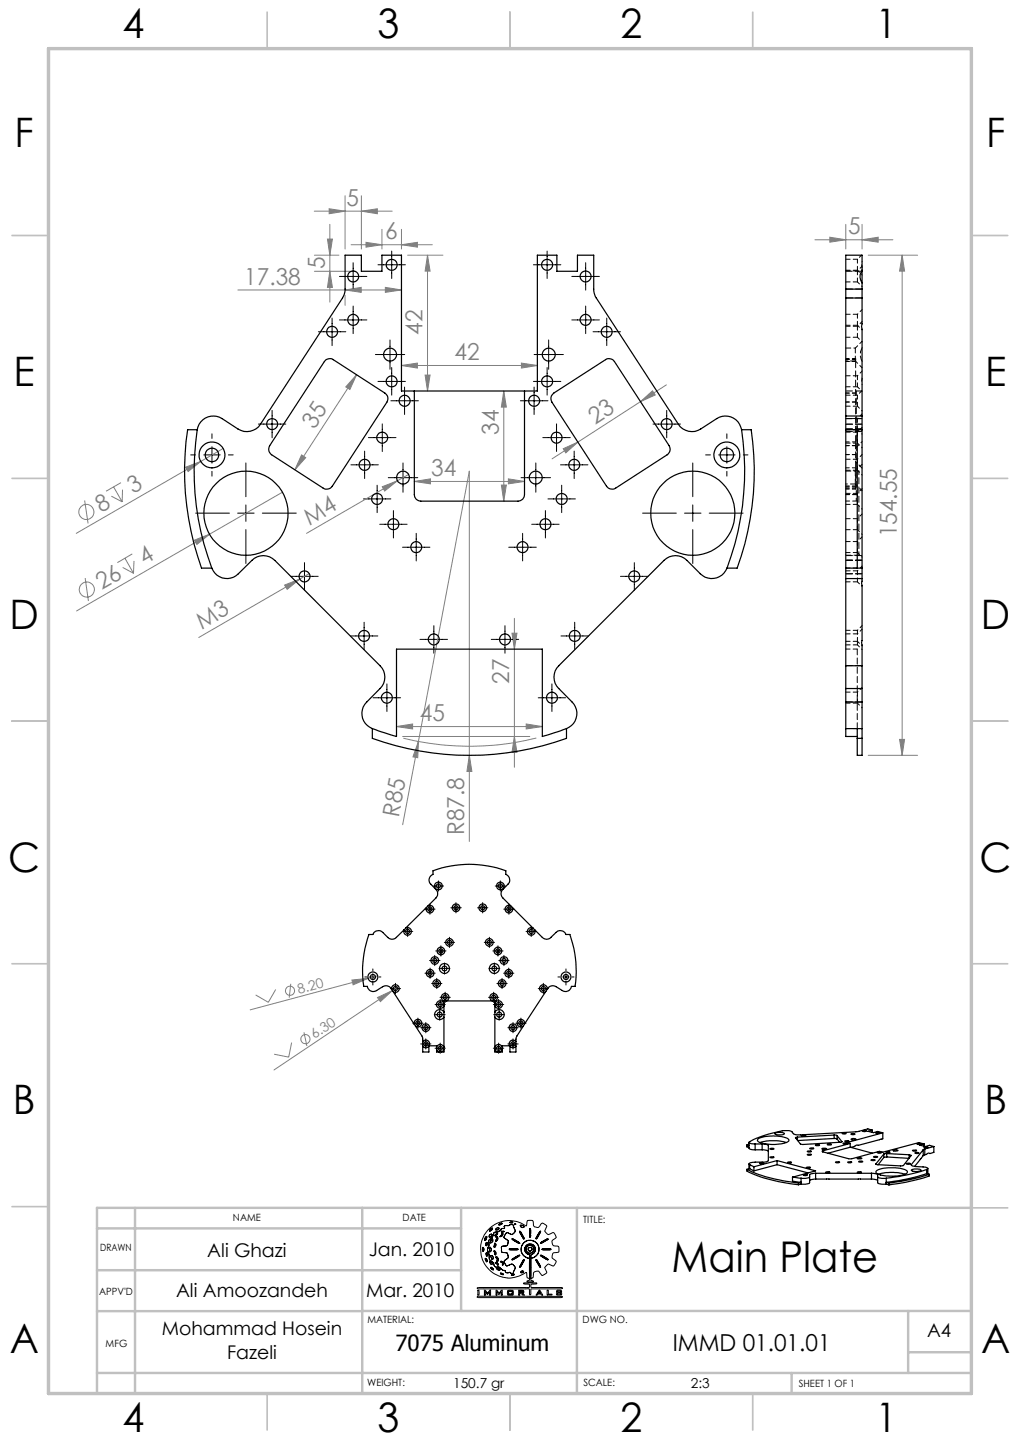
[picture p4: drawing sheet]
<svg xmlns="http://www.w3.org/2000/svg" width="210mm" height="297mm" viewBox="0 0 210 297" stroke-linecap="round" stroke-linejoin="round" font-family="sans-serif">
<defs><g id="words">
<text font-size="8.7" x="138.3" y="261.9">Main Plate</text>
<g font-size="8.4">
<text x="25.2" y="7.9">4</text>
<text x="77.7" y="7.9">3</text>
<text x="127.7" y="7.9">2</text>
<text x="180.2" y="7.9">1</text>
<text x="3" y="30.3">F</text>
<text x="203" y="30.3">F</text>
<text x="2.8" y="79.5">E</text>
<text x="202.8" y="79.5">E</text>
<text x="2" y="129.5">D</text>
<text x="202" y="129.5">D</text>
<text x="1.7" y="179.5">C</text>
<text x="201.7" y="179.5">C</text>
<text x="2.7" y="229.5">B</text>
<text x="202.7" y="229.5">B</text>
<text x="2" y="278.8">A</text>
<text x="202" y="278.8">A</text>
<text x="25.2" y="294.9">4</text>
<text x="77.7" y="294.9">3</text>
<text x="127.7" y="294.9">2</text>
<text x="180.2" y="294.9">1</text>
</g>
<g font-size="4.8" fill="#808080">
<text x="71.3" y="42.4">5</text>
<text x="79.3" y="49.3">6</text>
<text x="174.6" y="48.3">5</text>
<text x="50.3" y="58.6">17.38</text>
<text x="66.9" y="55.4" transform="rotate(-90 66.9 55.4)">5</text>
<text x="87" y="68.9" transform="rotate(-90 87 68.9)">42</text>
<text x="93.6" y="74.2">42</text>
<text x="64.7" y="88.6" transform="rotate(-57 64.7 88.6)">35</text>
<text x="102.7" y="89.6" transform="rotate(-90 102.7 89.6)">34</text>
<text x="122.5" y="87.5" transform="rotate(-33 122.5 87.5)">23</text>
<text x="27.4" y="101.8" transform="rotate(-30 27.4 101.8)">3</text>
<text x="88.8" y="98.1">34</text>
<text x="20.8" y="105.6" transform="rotate(-30 20.8 105.6)">8</text>
<text x="63.7" y="108.3" transform="rotate(-30 63.7 108.3)">M4</text>
<text x="184.7" y="110.7" transform="rotate(-90 184.7 110.7)">154.55</text>
<text x="29.7" y="116.5" transform="rotate(-30 29.7 116.5)">4</text>
<text x="20.9" y="121.6" transform="rotate(-30 20.9 121.6)">26</text>
<text x="41.5" y="129.7" transform="rotate(-30 41.5 129.7)">M3</text>
<text x="104.9" y="140.8" transform="rotate(-90 104.9 140.8)">27</text>
<text x="86.4" y="148.5">45</text>
<text x="82.1" y="168.4" transform="rotate(-79 82.1 168.4)">R85</text>
<text x="95.6" y="172" transform="rotate(-90 95.6 172)">R87.8</text>
</g>
<text font-size="4.8" x="138.5" y="278.2">IMMD 01.01.01</text>
<text font-size="4.6" x="81.4" y="278.2">7075 Aluminum</text>
<g font-size="3.9">
<text x="42.7" y="258.9">Ali Ghazi</text>
<text x="75.9" y="258.6">Jan. 2010</text>
<text x="36.2" y="267.1">Ali Amoozandeh</text>
<text x="75.4" y="267.1">Mar. 2010</text>
<text x="33.3" y="275.1">Mohammad Hosein</text>
<text x="190.9" y="275.5">A4</text>
<text x="46.8" y="279.9">Fazeli</text>
</g>
<g font-size="2.8" fill="#808080">
<text x="61.5" y="204.7" transform="rotate(-15 61.5 204.7)">8.20</text>
<text x="64.8" y="214" transform="rotate(-34 64.8 214)">6.30</text>
</g>
<g font-size="2.8">
<text x="93.3" y="285.9">150.7 gr</text>
<text x="142.2" y="285.9">2:3</text>
</g>
<g font-size="2.1">
<text x="48" y="251.5">NAME</text>
<text x="82.9" y="251.5">DATE</text>
<text x="120.1" y="251.9">TITLE:</text>
<text x="20.6" y="257.7">DRAWN</text>
<text x="20.4" y="266.6">APPV'D</text>
<text x="75.6" y="272.5">MATERIAL:</text>
<text x="120" y="272.5">DWG NO.</text>
<text x="21.8" y="277.4">MFG</text>
<text x="75.6" y="285.5">WEIGHT:</text>
<text x="120.1" y="285.5">SCALE:</text>
<text x="164.5" y="285.6">SHEET 1 OF 1</text>
</g>
</g></defs>
<g fill="none" stroke="#808080" stroke-width=".21">
<path d="M49 59.7h33.7M64.7 43.5h16.1M64.7 52.6h5.1M64.7 55.9h8.4M67.4 49.2h1l-.5 3.4zM67.8 43l3.2 .5-3.2 .5zM67.9 46.2v16M67.9 55.9l.5 3.3h-1zM71 59.7l3.4-.5v1zM71 40.3v11M72.3 50.4h16.7M74.4 43.5l3.3-.5v1z"/>
<path d="M74.4 40.3v11M75.4 49.9l3.2 .5-3.2 .5zM78.6 47.2v4.1M79.3 59.2l3.4 .5-3.4 .5zM82.7 50.4l3.2-.5v1zM82.7 47.2v4.1M83.9 52.6h7.3M88 52.6v27.9M88 52.6l.5 3.2h-1zM167.8 49.4h16M170.9 48.9l3.2 .5-3.2 .5zM174.1 46.2v5.1"/>
<path d="M177.5 49.4l3.3-.5v1zM177.5 46.2v5.1M178.8 52.6h10.1M185.7 52.6v103M185.7 52.6l.5 3.2h-1zM71 60.8v2.1M73.4 77.2l-1.4 3-.8-.5zM73.4 77.2l-12.7 19.6M82.7 75.3l3.2-.5v1zM82.7 75.3h27.9M87.5 77.3h1l-.5 3.2zM107.4 74.8l3.2 .5-3.2 .5z"/>
<path d="M137.2 79.3l-5.3 3.4M24.9 99.4l-3.1 1.8M38.2 96.2l3.1-1.2-2.6 2.1zM46 92.4l-30.3 17.5M62.1 93.7l.8 .6-2.2 2.5zM81.8 99l-18.7 10.9M84.1 97.7l-2.3 1.3M85.3 99.2l3.3-.6v1.1zM85.3 99.2h22.7M103.2 99.9h1l-.5 3.3zM103.7 80.5v22.7M103.7 80.5l.5 3.4h-1z"/>
<path d="M104.7 98.6l3.3 .6-3.3 .5zM116 92.4l3-1.4-2.5 2.3zM119 91l-5.3 3.5M131.9 82.7l2.4-2.2 .6 .8zM131.9 82.7l-12.9 8.3M17.4 103.1l.7 4.7M17.5 119.1l.7 4.7M22.9 102.2l2.3 1.2M23.4 100.3l1.8 3.1M25.2 100.9v2.5M25.3 116.9l2.2 1.2M25.7 115l1.8 3.1"/>
<path d="M27.2 114.1l-3 1.8M27.6 115.5l-.1 2.6M40 111.3l3.1-1.3-2.6 2.1zM43.1 110l-27.3 15.8M58.1 101.4l-15 8.6M61.7 119.3l-20.8 12M63.7 118.1l-2 1.2M78.7 100.3l3.1-1.3-2.6 2.1zM58.6 120.5l3.1-1.2-2.6 2.1zM105.4 130.4h1l-.5 3.3zM105.9 127.3v30.7M81.6 149.6l3.3-.5v1z"/>
<path d="M81.6 149.6h30.1M82.9 151.7h26.2M86.1 152.7l-.1 3.4-1-.2zM86.1 152.7l-3.2 17.2M86.1 152.7l10.5-55.7v76.3M96.6 155.6l.6 3.3h-1.1zM105.9 151.7l.5 3.3h-1zM108.3 149.1l3.4 .5-3.4 .5zM110.4 152a56.6 56.6 0 0 1-27.4 0M178.8 155.6h10.1M185.2 152.3h1l-.5 3.3zM56.8 203.8l-1.6 2.6-2.6-1.5"/>
<path d="M59.9 202.6l-.4 2.9M60 214.7l-.6 3-3-.6M62.6 212.6l.6 2.8M72.5 201.9l3.3-.4-3.1 1.3zM77.7 205.5l3.1-1.5-2.5 2.3zM77.8 201l-26.3 7M80.8 204l-24.4 16.4M82.1 203.2l-1.3 .8"/>
<circle cx="17.8" cy="105.5" r="1.55"/>
<circle cx="17.9" cy="121.4" r="1.56"/>
<circle cx="59.7" cy="204.1" r=".95"/>
<circle cx="62.9" cy="214" r=".95"/>
</g>
<g fill="none" stroke="#000" stroke-width=".21">
<path d="M69.9 56.9h5.6M72.7 54.1v5.7M77.8 54.5h5.7M80.6 51.7v5.7M109.8 54.5h5.7M112.6 51.7v5.7M117.7 56.9h5.7M120.6 54.1v5.7M65.5 68.3h5.7M68.4 65.5v5.7M69.9 65.9h5.6M72.7 63v5.7"/>
<path d="M77.3 73h6M77.8 78.6h5.7M80.3 70v6.1M80.6 75.7v5.7M83.3 79.7v5.7M109.8 78.6h5.7M110 73h6M110 79.7v5.7M112.6 75.7v5.7M113 70v6.1M117.7 65.9h5.7M120.6 63v5.7"/>
<path d="M122.1 68.3h5.6M124.9 65.5v5.7M39.3 93.7h1M41.9 93.7h3.4M43.6 89.4v.9M43.6 92v3.4M43.6 97.1v1M47 93.7h1M50.6 95.4v6.9M53.2 87.3h5.6M56 84.5v5.7M72.2 95.7h5.7"/>
<path d="M75.1 92.9v5.7M75.8 90.1h5.7M77.6 99.9v5.7M78.7 87.3v5.7M79.9 98.4h6.1M80.5 82.5h5.6M83 95.4v6M107.1 82.5h5.7M107.3 98.4h6M110.3 95.4v6M111.8 90.1h5.6M114.6 87.3v5.7"/>
<path d="M115.4 95.7h5.6M115.6 99.9v5.7M118.2 92.9v5.7M134.4 87.3h5.7M137.3 84.5v5.7M142.6 95.4v6.9M145.3 93.7h1M148 93.7h3.3M149.6 89.4v.9M149.6 92v3.4M149.6 97.1v1M153 93.7h1"/>
<path d="M40.3 105.7h6.9M48.9 105.7h3.4M50.6 104v3.4M50.6 109.1v7M54 105.7h7M59.9 118.7h5.6M62.7 115.9v5.7M74.8 102.8h5.7M78.2 108h5.6M81 105.2v5.6M82.9 112.7h5.6M85.7 109.9v5.6"/>
<path d="M104.7 112.7h5.7M107.6 109.9v5.6M109.5 108h5.6M112.3 105.2v5.6M112.8 102.8h5.7M127.7 118.7h5.7M130.6 115.9v5.7M132.3 105.7h6.9M140.9 105.7h3.4M142.6 104v3.4M142.6 109.1v7M146 105.7h7"/>
<path d="M72.1 131h5.7M75 128.2v5.6M86.5 131.7h5.6M89.3 128.9v5.6M101.1 131.7h5.7M104 128.9v5.6M115.5 131h5.6M118.3 128.2v5.6M76.8 143.7h5.7M79.7 140.9v5.6M110.8 143.7h5.7M113.6 140.9v5.6"/>
<path d="M76.8 199.6v.4M82.9 191.8h2.1M83.9 190.8v2.1M87.5 187.3h2.1M88.4 197.8h2.2M88.5 186.2v2.1M88.5 199.4v2.1M89.2 182.5h2.1M89.5 196.8v2.1M89.7 195.9h2.1M90.3 181.4v2.1M90.4 199.5h2.2"/>
<path d="M90.8 194.8v2.1M91.5 194.1h2.1M91.5 198.3v2.3M92.5 193v2.2M92.8 187h2.2M93.9 185.9v2.1M98.3 187h2.1M99.4 185.9v2.1M99.7 194.1h2.1M100.6 199.5h2.3M100.8 193v2.2M101.5 195.9h2.1"/>
<path d="M101.8 198.3v2.3M102 182.5h2.1M102.5 194.8v2.1M102.7 197.8h2.1M103 181.4v2.1M103.7 187.3h2.1M103.8 196.8v2.1M104.7 199.4v2.1M104.8 186.2v2.1M108.3 191.8h2.1M109.4 190.8v2.1M116.5 199.6v.4"/>
<path d="M75.1 201.2h.4M76.1 201.2h1.3M76.8 200.6v1.3M76.8 202.5v.4M78 201.2h.4M80.4 203.6h2.1M81.4 202.5v2.2M85 210.7h2.1M86 209.7v2.1M86.6 211.7h2.1M86.6 215h2.1M87.5 200.4h2.1"/>
<path d="M87.7 210.6v2.1M87.7 214v2.1M88.9 202.6h2.1M89.4 209h2.3M89.6 206.9h2.1M89.6 215.9h2.1M89.9 201.5v2.1M90.5 207.9v2.2M90.6 205.4h2.1M90.6 205.8v2.2M90.6 214.8v2.2M91.7 204.4v2.1"/>
<path d="M100.6 205.4h2.1M101.6 206.9h2.1M101.6 215.9h2.1M101.6 209h2.3M101.6 204.4v2.1M102.3 202.6h2.1M102.7 205.8v2.2M102.7 214.8v2.2M102.8 207.9v2.2M103.4 201.5v2.1M103.7 200.4h2.1M104.6 211.7h2.1"/>
<path d="M104.6 215h2.1M105.6 210.6v2.1M105.6 214v2.1M106.2 210.7h2.1M107.2 209.7v2.1M110.8 203.6h2.1M111.9 202.5v2.2M114.9 201.2h.4M115.9 201.2h1.3M116.5 200.6v1.3M116.5 202.5v.4M117.8 201.2h.4"/>
<path d="M99.3 257.2l.1 .4M99.6 257.2l-.2-.3-.1 .3M99.6 257.2v.3M99.6 257.5l-.1 .2-.1-.1M99.8 255.1v.2M99.9 259.1a.57 .57 0 0 1 .4 .8zM100.1 258.1l.1 .6M100.1 254.7l.1 .4M100.1 254.7l-.3 .4M100.1 258v.1M100.1 258l.3 .3M100.2 255.1l-.2 .3-.1 .1-.1-.2"/>
<path d="M100.2 258.7h.1M100.3 256h-.2v.6l.2-.2M100.3 256v.4M100.4 257.2l.1 .8M100.4 258.3l-.1 .4M100.5 253.3a6 6 0 0 1 7.9-.8l.1-1a.78 .78 0 0 1 1-.1 .78 .78 0 0 1 .3 .9 .86 .86 0 0 0 .9 .5 .86 .86 0 0 0 .7-.8l.3-.1 .8 .5-.1 .6a.84 .84 0 0 0 .5 1.3l1-.4 .4 .4a.55 .55 0 0 1 0 .8l-.6 .4v.6l.2 .5 1.1 .2 .1 1-1.1 .2a.98 .98 0 0 0-.2 1.2l.7 .6-.4 .9-.2 .1-1.1-.5-.7 .8 .4 1.1-.8 .5-.4-.4a.79 .79 0 0 0-1.1-.4 .79 .79 0 0 0-.4 1l-.1 .2-.4 .2v.4l.6 .2-1.4 .1v-.2l.4-.1 .1-.2v-.2l-.5-.2-.1-.8v-.2h-.2a5.9 5.9 0 0 1-7.8-.9 5.9 5.9 0 0 1 .1-7.9zM100.5 258l.1 .2a1.75 1.75 0 0 0 .5 1.5M100.6 256.1l.1 .4-.3 .7M100.7 257.1v-.2h.2l.2 .3M100.7 257.1l.1 .4M100.8 257.5v.3h.2M100.9 255.9l.2 .1"/>
<path d="M100.9 259.8l-.1 .2 .4 .4 .2-.1-.1-.3M100.9 259.8l.4 .2M100.9 253.2l-.1 .3 .1 .1M100.9 255.2l-.3 .3v.6M101 258.7h.4l.1 .2-.1 .5h-.1zM101 255.7l-.1 .2M101.1 254.2h.1v.3l-.2 .3-.3-.1M101.1 254.2l-.4 .5M101.1 259.7l.4 .4M101.1 257.2l-.1 .6M101.2 255.1l.3 .2M101.2 255.1l-.2 .6"/>
<path d="M101.3 252.9l-.4 .3M101.3 252.9l.1 .2M101.4 253.1l-.5 .5M101.5 255.3l-.1 .4-.3 .3M101.5 255.3v.4l-.4 .3M101.5 254.3l-.1 .6-.5 .3M101.5 254.3l-.1 .4-.5 .5M101.7 257.6l.1 .4M101.7 256.6v.3M101.8 257.6h-.1M101.8 257.6l.3 .3M101.8 256.1l.3 .2v.3l-.4 .3"/>
<path d="M101.8 256.1l-.1 .5M101.8 258l.1 .5M102.1 258.9l.1-.1 .4 .5-.2 .5h-.1l.1-.5zM102.1 260v.1M102.1 260l.3 .2M102.1 257.9v.4l-.2 .2M102.1 254.7l.3 .1 .1 .4-.4 .5 .2-.6zM102.2 253l-.1 .3h.1M102.2 254.1l.2-.2v.2M102.2 254.1l-.3 .3M102.2 253.7l-.4 .1-.3 .5M102.2 253.7l-.5 .2-.2 .4"/>
<path d="M102.3 254.3l-.3 .2-.1-.1M102.4 254.1l-.1 .2M102.6 252.8l.1 .1v.2M102.6 252.8l-.4 .2M102.7 253.1l-.5 .2M103.2 254.5l-.2 .1M103.2 253.6l.2 .2 .4-.2h-.3M103.2 253.6h.3M103.2 260l.2 .1M103.2 260l-.2-.2h.3l.2 .2M103.3 257.3v.6l.6 .1M103.3 253.1l-.7 .6h-.4"/>
<path d="M103.3 257.3v.5l.6 .2M103.3 254l-.1 .5M103.3 254l.2 .1a.55 .55 0 0 1-.6 .6l.1-.1M103.4 251.9l-.6 .2M103.4 251.9l-.5 .4h-.2l.1-.2M103.5 260l.1 .5M103.6 253l-.3 .1M103.8 259.7l.1 .5M103.9 253h-.3M103.9 258l.6 .1 .1 .6M103.9 258l.5 .1 .2 .6M103.9 252.5v.5"/>
<path d="M104 254.3l-.2 .6 .3 .3M104 254.3l-.2 .5 .3 .4M104.1 255.2l.5 .3v.4M104.5 256.5l-1.2 .2v.6M104.5 252.4l-.6 .1M104.6 259.1l-.8 .6M104.6 255.9l-.1 .6M104.6 258.7v.4M105 251.8h.6M105 257.2h1.4M105 257.2l-.2 .1 .3 .1M105 251.8l.3 .1"/>
<path d="M105.1 257.4h1.4M105.2 254.2l-.8-.3-.4 .4M105.2 252.2l.5 .2M105.2 252.2l-.7 .2M105.4 259.4l.2 .1M105.4 255.1l.3 .3 1.3 .7-.3-.3M105.4 255.1l.9 .4M105.6 251.8l-.3 .1M105.6 254.1l-.2 .2-.2-.1M105.7 252.4l.1 .5M105.8 252.9l.2 .4M106 253.8l-.4 .3"/>
<path d="M106 252.1h.2l-.3 .1zM106 253.3v.5M106 253.3l.1 .3-.1 .2M106.3 255.5l.4 .3M106.4 257.2h.2l-.1 .2M106.6 258.6l-1.2 .8M106.8 258.8l-1.2 .7M106.9 258.5l-.3 .1M106.9 258.5l.1 .1-.2 .2M107 253.7l.4 .7M107 253.6l.3 .3M107 253.6v.1"/>
<path d="M107.1 252.5l.1 .2M107.2 252.7l.2 .1M107.3 257.2v.6l.3 .6M107.3 257.2l.1 .7 .2 .5M107.3 253.9l.2 .4M107.4 254.4l.4 .8 .2-.1-.2-.4M107.5 254.3l.3 .4M107.6 252.4l-.3-.1-.2 .2M107.6 252.4l.2 .2M107.6 252.4l-.4-.1-.1 .2M107.6 258.4l.9 .6M107.7 256.1l-.4 1.1"/>
<path d="M107.7 256.1l-.3 .5-.1 .6M107.8 259.9l.2-.4-.2-.1-.8 1.4M107.8 259.9l-.3 .4M107.8 252.6l.1 .1M107.9 255.9l-.2 .2M107.9 252.7l-.5 .1M108.1 257.7l.5 .6M108.1 257v.7M108.3 257.5l.3 .4M108.5 256.8l-.2 .7M108.6 258.3l.4 .1v.6l-.1 .1-.4-.1M108.6 257.9l.7 .2"/>
<path d="M108.7 255.5l1.3 .2M108.7 255.5l-.8 .4M108.7 255.5l.6-.1 .7 .3M108.7 257.4l.5 .3M108.7 257.4l.2 .2 .3 .1M109 256.5l.7 .2 .3 .5M109 256.5l.5 .1 .5 .6M109 256.5l-.5 .3M109 256.9l-.2 .2-.1 .3M109 254.3v.4M109 254.7l.2 .1M109 256.9l.4 .1 .1 .2v.3l-.3 .2"/>
<path d="M109 256.9l-.3 .2v.3M109.1 259.2l-.1 2M109.1 259.2l.2 .1v1.8M109.2 254.3l-.1-1.3-.1 1.3M109.2 254.3l.1 .3M109.3 254.6l-.1 .2M109.4 258.4l-.1 .7M109.5 256.3h-.8l-.4 .3-.2 .4M109.5 256.3l.6 .5M109.5 256.3l-.5-.1-.5 .2-.4 .6M109.9 258.2l-.5 .2M110 257.2l-.2 .5-.5 .4"/>
<path d="M110 257.2l-.3 .7-.4 .2M110 255.7l.8 .7M110.1 256.8l.1 .3M110.2 257.7l-.3 .5M110.2 257.1v.6M110.3 258.8l-1 .3M110.3 259.5h.3l.7 1.5zM110.7 254.3l-.4 .9M110.8 256.4l.2 .7-.1 .6M110.8 256.4l.1 .5v.8M110.9 257.7l-.1 .5-.5 .6M110.9 257.7l-.2 .7-.4 .4"/>
<path d="M111 253.9l-.3 .4M111 253.9l.3-.3-.6 1.3-.4 .3M111.6 258.8l-.3-.3 .5 .2 1.1 .8-.5-.2M111.6 258.8l.4 .3M111.6 255.8l-.3 .3 .4-.2M111.7 257.2h1.5M111.7 257.2l-.1 .1 .2 .1M111.8 257.4h1.5M112 259.1l.4 .2M112 255.5l-.4 .3M112.1 255.7l-.4 .2M112.5 255.4l-.4 .3"/>
<path d="M112.6 255.2h.3l-.4 .2M112.6 255.2l-.6 .3M113.2 257.2l.2 .1-.1 .1M98.2 265.3l.2-.1h10.5v-.7h-.9l-.2-.2 2.7-.1v.2l-1.2 .1v.6l6.4 .1 .1 .2-6.4 .1-.1 1.1-.2 .1-.1-1.1-.3-.2-10.2 .1zM98.3 267h17.4l.1 .1-.3 .2h-16.9l-.4-.1zM98.4 265.7h.2v1h-.2zM99.7 265.7l.3 .1 .4 .5 .4-.6h.2v1h-.2v-.6l-.5 .5-.4-.5v.6h-.2zM101.4 261.2l.2 .2M101.4 261.2l-.3-.2-.1 .1 .6 .5v-.2M101.5 260.1l.2 .5M101.7 260.6l.3 .3M102 260.9h.7l.3 .3"/>
<path d="M102.1 260.1l.3 .3M102.1 265.7l.7 .6 .4-.5 .2-.1v1h-.2v-.6l-.4 .5-.5-.5v.6h-.2zM102.3 261.1l-.1 .2 .2 .2 .4 .1 .1-.1-.1-.2M102.3 261.1l.5 .2M102.4 260.2l.2 .3v.1l-.2-.2M103 261.2l.6 .5M103 262.2l.7 .3h-.4zM103.4 260.1v.4h.2M103.6 261.7h.3M103.9 261.7l.2 .4M103.9 260.2l.3 .5M104.1 262.1h.6"/>
<path d="M104.5 265.8l.2-.1 1 .1v.9h-1.2zM104.7 260.6l-.5 .1M104.7 265.9v.7M104.7 266.6h.7M104.7 265.9h.7M105 262l.2 .3h.5M105 262l-.3 .1M105.1 260.4l-.4 .2M105.1 260.4l.5 .1M105.4 265.9v.7M105.6 260.5l.3 .3M105.8 261.7l-.1 .6"/>
<path d="M105.9 262.5l-.1-.1-.6 .2h.4M105.9 262.5l-.3 .1M105.9 260.8l.2 .4-.3 .5M105.9 260.8l.2 .3-.3 .6M106.8 265.7l1 .1v.5l-.3 .1 .5 .3h-.4l-.4-.3h-.2v.3h-.2zM107 265.9l.6 .1M107 266.2h.6M107 265.9v.3M107 260.8v.2M107.5 261.8l-.3 .2M107.5 261.8l.3 .1M107.5 260.3l-.5 .7"/>
<path d="M107.6 266v.2M107.8 261.9l-.2 .2-.4-.1M109 261.2v2M109 263.2h.3M109.3 262.2v1M109.3 261.1v1.1M110.9 265.8h.3l.5 .9-.9-.2-.4 .2zM111.1 266l.1 .3h-.4zM112.7 265.7h.2v.9h.7v.1h-1zM114.7 265.8h.9v.2h-.2v-.1h-.6v.2l.8 .1v.5h-1l-.1-.2 .3-.1v.2h.6v-.3h-.7l-.1-.1z"/>
</g>
<g fill="none" stroke="#c0c0c0" stroke-width=".35">
<path d="M55 2.5v7.5M105 2.5v7.5M155 2.5v7.5M2.5 48.5h7.5M200 48.5h7.5M2.5 98.5h7.5M200 98.5h7.5M2.5 148.5h7.5M200 148.5h7.5M2.5 198.5h7.5M200 198.5h7.5M2.5 248.5h7.5"/>
<path d="M200 248.8h7.5M55 287v7.5M105 287v7.5M155 287v7.5"/>
</g>
<g fill="none" stroke="#c0c0c0" stroke-width=".5">
<path d="M20 253h74.9M27.8 248.8v38.2M74.6 248.8v38.2M94.9 248.8v21.2M118.8 248.8v38.2M200 248.8h-180v38.2M20 270h54.6M20 261.6h74.9M74.6 270h125.4M187 270v12.8M187 278.5h13M20 282.8h180"/>
<path d="M163 282.8v4.2"/>
</g>
<path d="M10 10h190v277h-190z" fill="none" stroke="#c0c0c0" stroke-width=".7"/>
<g fill="#808080">
<path d="M72.5 201.9l3.3-.4-3.1 1.3z"/>
<path d="M77.7 205.5l3.1-1.5-2.5 2.3z"/>
<path d="M38.2 96.2l3.1-1.2-2.6 2.1z"/>
<path d="M58.6 120.5l3.1-1.2-2.6 2.1z"/>
<path d="M86.1 152.7l-.1 3.4-1-.2z"/>
<path d="M96.6 155.6l.6 3.3h-1.1z"/>
<path d="M82.7 50.4l3.2-.5v1zM75.4 49.9l3.2 .5-3.2 .5zM74.4 43.5l3.3-.5v1zM67.8 43l3.2 .5-3.2 .5zM177.5 49.4l3.3-.5v1zM170.9 48.9l3.2 .5-3.2 .5z"/>
<path d="M82.7 75.3l3.2-.5v1zM107.4 74.8l3.2 .5-3.2 .5zM85.3 99.2l3.3-.6v1.1zM104.7 98.6l3.3 .6-3.3 .5z"/>
<path d="M81.6 149.6l3.3-.5v1zM108.3 149.1l3.4 .5-3.4 .5z"/>
<path d="M71 59.7l3.4-.5v1zM79.3 59.2l3.4 .5-3.4 .5z"/>
<path d="M40 111.3l.5 .8 2.6-2.1zM78.7 100.3l.5 .8 2.6-2.1z"/>
<path d="M116 92.4l3-1.4-2.5 2.3zM131.9 82.7l2.4-2.2 .6 .8z"/>
<path d="M62.1 93.7l.8 .6-2.2 2.5zM73.4 77.2l-1.4 3-.8-.5z"/>
<path d="M87.5 77.3h1l-.5 3.2zM88 52.6l.5 3.2h-1zM67.9 55.9l.5 3.3h-1zM67.4 49.2h1l-.5 3.4zM103.2 99.9h1l-.5 3.3zM103.7 80.5l.5 3.4h-1z"/>
<path d="M105.4 130.4h1l-.5 3.3zM105.9 151.7l.5 3.3h-1zM185.7 52.6l.5 3.2h-1zM185.2 152.3h1l-.5 3.3z"/>
</g>
<g fill="none" stroke="#000" stroke-width=".25">
<path d="M174.1 59.5v1.9M174.1 59.5h3.4M177.5 59.5v1.9M177.5 55.7a2.16 2.16 0 0 0 0 2.5M177.5 58.2v-5.6h-3.4v6.9M177.5 58.2v1.3M67 74.3l.6-.4h.8l10.8 7.1a1.35 1.35 0 0 1 .5 1.8l-11.3 17.4a1.39 1.39 0 0 1-1.9 .3l-10.6-6.8a1.39 1.39 0 0 1-.4-1.9zM174.1 61.4h3.4M174.1 61.4v24.3M177.5 61.4l-.1 5.8 .1 18.5M40.6 88.5a56.6 56.6 0 0 0 3 28.5M40.6 88.5a3.3 3.3 0 0 1 5.1-2.3l3.3 2.2a3.4 3.4 0 0 0 4.6-1l16.9-26 .5-1.6v-7.2h3.4v3.3h4.2v-3.3h4.1v27.9h27.9v-27.9h4.1v3.3h4.2v-3.3h3.3v7.2l.4 1.4 17.1 26.2a3.3 3.3 0 0 0 4.6 1l3.3-2.2a3.3 3.3 0 0 1 5.1 2.3"/>
<path d="M40.6 88.5h-2a58.5 58.5 0 0 0 2.9 28.5h2.1M85.3 80.5v21.4a1.33 1.33 0 0 0 1.3 1.3h20a1.33 1.33 0 0 0 1.4-1.3v-21.4M113.8 81.1l10.9-7a1.35 1.35 0 0 1 1.8 .4l11.3 17.3a1.39 1.39 0 0 1-.4 1.9l-10.6 6.8a1.39 1.39 0 0 1-1.9-.3l-11.3-17.4-.2-.7 .1-.5zM152.7 88.5a57.7 57.7 0 0 1-3 28.5M152.7 88.5h2a58 58 0 0 1-2.9 28.5h-2.1M174.1 88.5v28.5M174.1 85.7v2.8M174.1 88.5h3.4M174.1 85.7h3.4M176.5 88.5v28.5M177.5 88.5v28.5M177.5 85.7v2.8"/>
<path d="M43.6 117a3.3 3.3 0 0 0 5.5 1.2l2.8-2.8a3.3 3.3 0 0 1 4.7 0l21.6 21.7a3.3 3.3 0 0 1 0 4.7l-2.7 2.8a3.3 3.3 0 0 0 1.2 5.5M149.7 117a3.3 3.3 0 0 1-5.5 1.2l-2.8-2.8a3.3 3.3 0 0 0-4.7 0l-21.7 21.7a3.3 3.3 0 0 0 0 4.7l2.8 2.8a3.3 3.3 0 0 1-1.2 5.5M174.1 117v2.2M174.1 117h3.4M174.1 119.2h3.4M174.1 119.2v17.9M177.5 117v2.2M177.5 119.2l-.1 .9 .1 .5-.1 11.8 .1 4.7M174.1 137.1v4.7M174.1 137.1h3.4M177.5 137.1v4.7M76.7 150.1l4.9 1.6v-18h30.1v18l4.9-1.6"/>
<path d="M76.7 150.1v2a58.9 58.9 0 0 0 39.9 0v-2M174.1 144.6v5.5M174.1 150.1v1.6h2.4M174.1 141.8v2.8M174.1 150.1h3.4M174.1 144.6h3.4M174.1 141.8h3.4M176.5 152.1v3.5h1v-3.5M176.5 152.1h1M176.5 150.1v2M177.5 144.6v5.5M177.5 141.8v2.8"/>
<path d="M177.5 150.1v2M83.2 191.5l-1.6 1.6a1.2 1.2 0 0 1-1.8 0l-1-1.1a1.26 1.26 0 0 0-2 .5h-.8a22.3 22.3 0 0 0-1.1 10.7h.7a1.22 1.22 0 0 0 1.9 .8l1.3-.8a1.29 1.29 0 0 1 1.8 .6M83.5 191.1a.79 .79 0 0 1 1.2 .5 .79 .79 0 0 1-.8 1 .79 .79 0 0 1-.7-1.1M83.5 191.1l-.3 .4M87.8 186.9l-4.3 4.2M88.2 186.5a.78 .78 0 0 1 1.1 .6 .78 .78 0 0 1-.9 .9 .78 .78 0 0 1-.6-1.1M88.2 186.5l-.4 .4M88.2 186.5l1.5-1.5a1.28 1.28 0 0 0 0-1.8l-1-1.1a1.22 1.22 0 0 1 .4-2v-.8a21.6 21.6 0 0 1 15 0v.8a1.24 1.24 0 0 1 .5 2l-1.1 1.1a1.2 1.2 0 0 0 0 1.8l1.6 1.5M105.1 186.5a.8 .8 0 0 0-1.1 .6 .8 .8 0 0 0 .9 .9 .8 .8 0 0 0 .6-1.1M105.1 186.5l.4 .4M105.5 186.9l4.2 4.2M109.7 191.1a.78 .78 0 0 0-1.1 .6 .78 .78 0 0 0 .9 .9 .78 .78 0 0 0 .6-1.1"/>
<path d="M109.7 191.1l.4 .4M110.1 191.5l1.6 1.6a1.2 1.2 0 0 0 1.7 0l1.1-1.1a1.26 1.26 0 0 1 2 .5h.8a22.3 22.3 0 0 1 1.1 10.7h-.7a1.22 1.22 0 0 1-2 .8l-1.2-.8a1.29 1.29 0 0 0-1.9 .6M80.6 203.8a.79 .79 0 0 1 .8-1 .79 .79 0 0 1 .8 1.1 .79 .79 0 0 1-1.3 .3M80.6 203.8l.3 .4M80.9 204.2l4.4 6.7M85.3 210.9a.79 .79 0 0 1 .8-1 .79 .79 0 0 1 .7 1.1 .79 .79 0 0 1-1.3 .3M85.3 210.9l.2 .4M85.5 211.3l1.4 2.2 .1 1M87 214.5a.79 .79 0 0 1 1.1-.1 .79 .79 0 0 1 .2 1M87 215.5a.79 .79 0 0 0 1.3 0M87 214.5v1M87 215.5v1.2h1.3v-1.2"/>
<path d="M88.3 215.4v.1M88.3 215.4h1.6v.2M89.9 216.1l.5 .6M89.9 215.6a.81 .81 0 0 1 .7-.5 .81 .81 0 0 1 .8 .5M89.9 215.6v.5M89.9 216.1v.6h.5M90.4 216.7h.5M91.4 208.5v1M91.4 208.5a1.03 1.03 0 0 0-1.5-.3 1.03 1.03 0 0 0 0 1.6 1.03 1.03 0 0 0 1.5-.3M91.4 216.1l-.5 .6M91.4 215.6v.5M91.4 206.7a.8 .8 0 0 0-1.2-.4 .8 .8 0 0 0 0 1.2 .8 .8 0 0 0 1.2-.4"/>
<path d="M91.4 206.7v.4M91.4 206.2a.8 .8 0 0 1-.4-1.3 .8 .8 0 0 1 1.3 0 .8 .8 0 0 1-.4 1.3M91.4 206.2h.5M91.4 206.2h.1M91.4 216.1v.6h-.5M91.4 206.2v.5M91.4 207.1v1.4M91.4 209.5v6.1M91.9 206.2h9.5M101.4 206.2h.5M101.4 206.2a.8 .8 0 0 1-.4-1.3 .8 .8 0 0 1 1.3 0 .8 .8 0 0 1-.4 1.3M101.9 208.5v1"/>
<path d="M101.9 208.5a1.03 1.03 0 0 1 1.5-.3 1.03 1.03 0 0 1 0 1.6 1.03 1.03 0 0 1-1.5-.3M101.9 216.1l.5 .6M101.9 215.6a.81 .81 0 0 1 .7-.5 .81 .81 0 0 1 .8 .5M101.9 215.6v.5M101.9 206.7a.8 .8 0 0 1 1.2-.4 .8 .8 0 0 1 0 1.2 .8 .8 0 0 1-1.2-.4M101.9 206.7v.4M101.9 206.2h.1M101.9 216.1v.6h.5M101.9 206.2v.5M101.9 207.1v1.4M101.9 209.5v6.1M102.4 216.7h.5"/>
<path d="M103.4 216.1l-.5 .6M103.4 215.6v.5M103.4 216.1v.6h-.5M104.9 215.4l.1 .1M104.9 215.4h-1.5v.2M105 215.5a.76 .76 0 0 0 1.2 0M105 215.5v1.2h1.2v-1.2M106.2 214.5a.79 .79 0 0 0-1-.1 .79 .79 0 0 0-.3 1M106.2 214.5v1M107.7 211.3l-1.3 2.2-.2 1M108 210.9a.79 .79 0 0 0-.9-.9 .79 .79 0 0 0-.6 1.1 .79 .79 0 0 0 1.2 .2M108 210.9l-.3 .4"/>
<path d="M112.4 204.2l-4.4 6.7M112.6 203.8a.79 .79 0 0 0-.8-1 .79 .79 0 0 0-.7 1.1 .79 .79 0 0 0 1.3 .3M112.6 203.8l-.2 .4M153.8 235.8v.4l.4 .1M153.8 235.8l.4 .2M154.2 235.3l.1 1.3 1.2 .2M154.2 235.6l-.4 .2M154.2 239.7v1M154.3 239.9l.9 .4M154.3 239.9v.8M155.5 235.6h1.4M155.5 235.6v1.2"/>
<path d="M155.5 236.8h1.4M156.1 234.6a7.8 7.8 0 0 1 6.2 .1 .53 .53 0 0 1-.1 .5 .53 .53 0 0 1-.5 .2 8.5 8.5 0 0 1-5.6-.3l-.2-.3zM156.4 239.6l.6-.1 .2 .1-.6 .1zM156.5 235.3a9.6 9.6 0 0 1 5.4 0M156.9 235.6a1.39 1.39 0 0 1 1.3 .4v3a1.29 1.29 0 0 1-1.3 .4h-1.7a.81 .81 0 0 0-1 .4l.1 .1M156.9 236.8a1.39 1.39 0 0 1 1.3 .4M156.9 235.6v1.2M158.5 238.3h.8a.51 .51 0 0 1-.8 0zM158.5 236.6l.2-.1a.33 .33 0 0 1 .4-.1 .33 .33 0 0 1 .2 .3h-.4zM159.5 233.4l1.1-.2a.66 .66 0 0 1 .9 .4l-1.2 .1a.59 .59 0 0 1-.8-.3zM160 239l7.9 2.2-4.7 1.3M160 239l-4.8 1.3"/>
<path d="M160 239.9l-4.8 1.3M160 239.9l6.4 1.7M160 239v.9M162.2 239.4l.1-.1a.34 .34 0 0 1 .6 .2h-.7zM164.2 234.2l-.4 .1 1 1.3 .4 .1 7.9-.4 .2-.2M164.2 234.2v.6M165.1 233.9h.8l-.6 .1zM166.2 237.1h.8a.57 .57 0 0 1-.8 0zM166.2 237.8h.8a.57 .57 0 0 1-.8 0zM166.7 236.5h.2a.33 .33 0 0 1 .4-.1 .33 .33 0 0 1 .2 .2l-.5 .1zM167.9 235.8h.6l.2 .1-.6 .1zM169.2 236.6l.7-.1 .3 .1-.7 .1z"/>
<path d="M169.4 237l-.1 .1 .1 .1M169.4 237v.2M170.3 235.7l.3-.1a.34 .34 0 0 1 .5 .2zM171.7 233.8l.6 .1M171.7 234.5l.6 .1M171.7 233.8l-7.5 .4M171.7 234.5l-7.5 .4M171.7 233.8v.7M172 239.4h.9l-.7 .1zM172.3 233.9l1 1.2M172.3 234.6l.6 .7M172.3 233.9v.7"/>
<path d="M173.3 235.1v.1M173.4 233.4h.2a.33 .33 0 0 1 .3-.1 .33 .33 0 0 1 .3 .2l-.5 .1zM173.6 235.5l.6-.1 .2 .1-.7 .1zM173.9 235l.9 .1-.7 .1zM174.6 239.3h.7a.34 .34 0 0 1-.6 .2zM175 235.5l-5.6 1.5M175 236.3l4.6 1.2M175 236.3l-4.5 1.2M175 235.5v.8M175.2 233.6l.2-.1a.34 .34 0 0 1 .6 .1l-.5 .1zM175.3 234.6l.5-.1 .4 .1-.6 .2zM176.5 238.5l.7-.1 .2 .2-.7 .1z"/>
<path d="M176.8 239.3l.6-.2 .2 .2zM177.6 232.9l.6-.1 .2 .2-.5 .1zM179.3 238.9l.3-.1a.34 .34 0 0 1 .5 .2zM179.6 232.8l-.9-.3-2.4 .6-11.7 .6a1.67 1.67 0 0 1-1.7-.7l-.3-.1a16.8 16.8 0 0 0-7.8 2l-.6 .3a1 1 0 0 0 1.3 .4M179.6 232.8l-.9 .2 1.1 .3 .9-.3 1.1 .3M179.6 232.8v.4M179.8 238.3l.5-.1 .4 .1-.5 .1zM180.3 233.3h.2a.33 .33 0 0 1 .3-.2 .33 .33 0 0 1 .3 .3l-.5 .1zM180.3 239.7v.1M180.6 237.4l.8-.1a.57 .57 0 0 1-.8 .1zM181.8 233.3v1.3l-5.1 1.3h-.4l-.3 .2-.8 .2M181.8 233.3l-7.5 2 .7 .2"/>
<path d="M182 237.7l-1.7 2M182 238.4l-1.2 1.5M182 237.7v.7M182.4 237.3l.2-.1a.34 .34 0 0 1 .6 .2zM182.6 237.6l-.6 .1M182.6 238.3l-.6 .1M182.6 237.6l4.6 .2M182.6 238.3l4.5 .3M182.6 237.6v.7M183.9 236.9l.7-.1 .3 .2-.4 .1a.41 .41 0 0 1-.6-.2zM186.6 239.7l.2-.1a.33 .33 0 0 1 .4-.1 .33 .33 0 0 1 .2 .2l-.5 .1zM187.2 237.8l.4 .2-1.6 2.1h-.2l-5.2-.2-.3-.2"/>
<path d="M187.2 237.8v.7M187.6 239.9l.4 .3 2.3 .2a.47 .47 0 0 1 .7 .4l-.2 .1M187.6 239.9v.1M187.9 237l.8-.1a.57 .57 0 0 1-.8 .1zM188.3 237.5l.3-.1a.33 .33 0 0 1 .3-.1 .33 .33 0 0 1 .3 .2l-.5 .1zM188.8 235.5l.8 .1-.2 .1a.34 .34 0 0 1-.6-.2zM190.1 238l-1.8 2.2M190.1 236.8l-2.5 3.1M190.1 236.8v1.2M190.2 236.3h.8a.57 .57 0 0 1-.8 0zM190.3 235.6l-1.1-.3-7.4 2-.8-.2-5.8 1.6-5.8-1.5M190.3 235.6l-.9 .3 1.1 .2 .9-.2 .9 .2"/>
<path d="M190.3 235.6v.5M190.4 236.6l-.3 .2M190.4 237.8l-.3 .2M190.4 236.6v1.2M192.3 236.1v1.2l-.8 .3-.4-.1-.7 .3M192.3 236.1l-1.9 .5M153.8 240.8a31 31 0 0 0 10.6 2.9M153.8 240.8v.4a31 31 0 0 0 10.6 2.8M154.3 240.7l.9 .5M154.3 240.7l-.5 .1M155.2 240.3v.9M163.2 242.5l1.7 .2"/>
<path d="M163.2 242.5v.8l1.7 .2-.5 .2M164.4 243.7v.3M164.9 242.7v1.2M164.9 243.9l-.5 .1M165.4 242l.2-.1a.33 .33 0 0 1 .4-.1 .33 .33 0 0 1 .2 .3h-.5zM166.1 240.4h.8l-.3 .2a.34 .34 0 0 1-.5-.2zM166.7 242.4l-.2 .2-.7 .1h-.9M167.9 241.6l-1 .2-.2 .2-.1 1.7-.8 .2h-.9M167.9 242.8h11.5M167.9 242.8a1.36 1.36 0 0 0-1.2 .4M167.9 241.6h11.5M167.9 241.6v1.2"/>
<path d="M170 241.4l.3-.1a.34 .34 0 0 1 .5 .2h-.7zM176.5 241.4l.2-.1a.34 .34 0 0 1 .6 .2zM179.4 241.6l1.1 .2 .2 .2 .1 1.7 .8 .2h.9M179.4 242.8l1.1 .2 .2 .2M179.4 241.6v1.2M180.4 241.2a7.9 7.9 0 0 1 6.4 0v.2a2.13 2.13 0 0 1-1.8 .8 6.6 6.6 0 0 1-4.7-.7zM180.7 242.4l.2 .2 .7 .1h.9M180.9 241.9a9.7 9.7 0 0 1 5.4 0M182.5 242.7v1.2M182.5 243.9l.5 .1M183 243.7v.3M187.6 241l1.1-.2a.76 .76 0 0 1 .9 .2l-1.1 .3a.69 .69 0 0 1-.9-.3z"/>
<path d="M190.8 240.9l-4.1 1.1-4.2 .7M190.8 241.7l-4.1 1.1-4.2 .7 .5 .2M190.8 241.7l.5 .2M190.8 240.9v.8M191 240.7v1.1M191.3 241.9l-4.1 1.1-4.2 .7M191.3 241.9v.3l-1.2 .4-3.7 .9-3.4 .5"/>
<circle cx="72.7" cy="56.9" r="1.14"/>
<circle cx="80.6" cy="54.5" r="1.13"/>
<circle cx="112.7" cy="54.5" r="1.14"/>
<circle cx="120.6" cy="56.9" r="1.13"/>
<circle cx="68.4" cy="68.3" r="1.14"/>
<circle cx="72.7" cy="65.9" r="1.14"/>
<circle cx="80.3" cy="73" r="1.33"/>
<circle cx="80.6" cy="78.6" r="1.13"/>
<circle cx="112.7" cy="78.6" r="1.14"/>
<circle cx="113" cy="73" r="1.33"/>
<circle cx="120.6" cy="65.9" r="1.13"/>
<circle cx="124.9" cy="68.3" r="1.13"/>
<circle cx="43.6" cy="93.7" r="1.4"/>
<circle cx="43.6" cy="93.7" r="2.67"/>
<circle cx="56" cy="87.4" r="1.14"/>
<circle cx="75.1" cy="95.7" r="1.13"/>
<circle cx="78.7" cy="90.1" r="1.13"/>
<circle cx="83" cy="98.4" r="1.33"/>
<circle cx="83.3" cy="82.6" r="1.14"/>
<circle cx="110" cy="82.6" r="1.14"/>
<circle cx="110.3" cy="98.4" r="1.33"/>
<circle cx="114.6" cy="90.1" r="1.14"/>
<circle cx="118.2" cy="95.7" r="1.14"/>
<circle cx="137.3" cy="87.3" r="1.13"/>
<circle cx="149.6" cy="93.7" r="1.4"/>
<circle cx="149.6" cy="93.7" r="2.67"/>
<circle cx="50.6" cy="105.7" r="8.7"/>
<circle cx="62.7" cy="118.7" r="1.14"/>
<circle cx="77.6" cy="102.8" r="1.13"/>
<circle cx="81" cy="108" r="1.13"/>
<circle cx="85.7" cy="112.7" r="1.14"/>
<circle cx="107.6" cy="112.7" r="1.13"/>
<circle cx="112.3" cy="108" r="1.14"/>
<circle cx="115.6" cy="102.8" r="1.14"/>
<circle cx="130.6" cy="118.7" r="1.13"/>
<circle cx="142.6" cy="105.7" r="8.7"/>
<circle cx="75" cy="131" r="1.13"/>
<circle cx="89.3" cy="131.7" r="1.13"/>
<circle cx="104" cy="131.7" r="1.14"/>
<circle cx="118.3" cy="131" r="1.14"/>
<circle cx="79.7" cy="143.7" r="1.13"/>
<circle cx="113.6" cy="143.7" r="1.14"/>
<circle cx="83.9" cy="191.8" r=".42"/>
<circle cx="88.5" cy="187.3" r=".42"/>
<circle cx="89.5" cy="197.8" r=".79"/>
<circle cx="89.5" cy="197.8" r=".42"/>
<circle cx="90.3" cy="182.5" r=".43"/>
<circle cx="90.3" cy="182.5" r=".8"/>
<circle cx="90.8" cy="195.9" r=".42"/>
<circle cx="90.8" cy="195.9" r=".79"/>
<circle cx="91.5" cy="199.5" r=".51"/>
<circle cx="91.5" cy="199.5" r="1.03"/>
<circle cx="92.5" cy="194.1" r=".79"/>
<circle cx="92.5" cy="194.1" r=".43"/>
<circle cx="93.9" cy="187" r=".79"/>
<circle cx="93.9" cy="187" r=".42"/>
<circle cx="99.4" cy="187" r=".79"/>
<circle cx="99.4" cy="187" r=".42"/>
<circle cx="100.7" cy="194.1" r=".8"/>
<circle cx="100.7" cy="194.1" r=".42"/>
<circle cx="101.8" cy="199.5" r=".51"/>
<circle cx="101.8" cy="199.5" r="1.03"/>
<circle cx="102.5" cy="195.9" r=".42"/>
<circle cx="102.5" cy="195.9" r=".79"/>
<circle cx="103" cy="182.5" r=".44"/>
<circle cx="103" cy="182.5" r=".79"/>
<circle cx="103.8" cy="197.8" r=".79"/>
<circle cx="103.8" cy="197.8" r=".42"/>
<circle cx="104.8" cy="187.3" r=".42"/>
<circle cx="109.4" cy="191.8" r=".43"/>
<circle cx="76.8" cy="201.2" r="1.03"/>
<circle cx="76.8" cy="201.2" r=".53"/>
<circle cx="81.4" cy="203.6" r=".43"/>
<circle cx="86" cy="210.7" r=".42"/>
<circle cx="87.7" cy="211.7" r=".78"/>
<circle cx="87.7" cy="211.7" r=".43"/>
<circle cx="87.7" cy="215" r=".43"/>
<circle cx="88.5" cy="200.4" r=".42"/>
<circle cx="88.5" cy="200.5" r=".79"/>
<circle cx="89.9" cy="202.6" r=".79"/>
<circle cx="89.9" cy="202.6" r=".42"/>
<circle cx="90.5" cy="209" r=".51"/>
<circle cx="90.6" cy="215.9" r=".42"/>
<circle cx="90.7" cy="206.9" r=".42"/>
<circle cx="91.6" cy="205.4" r=".42"/>
<circle cx="101.6" cy="205.4" r=".43"/>
<circle cx="102.6" cy="215.9" r=".42"/>
<circle cx="102.6" cy="206.9" r=".42"/>
<circle cx="102.8" cy="209" r=".51"/>
<circle cx="103.4" cy="202.6" r=".79"/>
<circle cx="103.4" cy="202.6" r=".42"/>
<circle cx="104.7" cy="200.4" r=".42"/>
<circle cx="104.7" cy="200.5" r=".79"/>
<circle cx="105.6" cy="211.7" r=".79"/>
<circle cx="105.6" cy="211.7" r=".42"/>
<circle cx="105.6" cy="215" r=".42"/>
<circle cx="107.2" cy="210.7" r=".42"/>
<circle cx="111.9" cy="203.6" r=".44"/>
<circle cx="116.5" cy="201.2" r=".52"/>
<circle cx="116.5" cy="201.2" r="1.03"/>
</g>
<g fill="none" stroke="#000" stroke-width=".21" stroke-dasharray="1.3 .6" stroke-dashoffset="-.1">
<path d="M177.5 59.5h-3.3M174.2 61.4h3.3M174.2 86.2h3.3M174.2 87.4h3.3M174.2 88.3h3.3M174.2 88.9h3.3M176.2 96.4v-5.4M177.5 88.3h-3.3M177.5 80.5h-3.3M177.5 87.4h-3.3M177.5 86.2h-3.3M174.2 115.4h3.3"/>
<path d="M174.2 118.2h3.3M177.5 118.2h-3.3M177.5 115.4h-3.3M177.5 114.4h-3.3M177.5 137.1h-3.3M174.2 141.8h3.3M177.5 144.6h-3.3"/>
</g>
<g fill="none" stroke="#000" stroke-width=".21" stroke-dasharray="1.3 .6" stroke-dashoffset=".5">
<path d="M176.5 55.8v2.3M176.5 53.4v2.3M176.5 67.2v2.3M176.5 64.7v2.3M176.5 77.4v2.3M176.5 86.2v2.3M176.5 94.6v2.3M176.5 89v2.3M176.5 81.4v2.3M174.2 103.2h2.1M174.2 101.9h2.1M176.2 100.5v-4.1"/>
<path d="M176.3 101.9h-2.1M176.5 117.6v2.2M176.5 101.6v2.3M176.5 106.8v2.3M176.5 111.5v2.3M176.8 114.4v-17.4M176.5 129.8v2.3M176.5 142.6v2.2"/>
</g>
<g fill="none" stroke="#000" stroke-width=".21" stroke-dasharray="1.3 .6" stroke-dashoffset=".6">
<path d="M177.4 52.5l-.9 .9M177.5 55.2v-1.3M174.2 74.4h2M174.2 74.1h2M176.1 74.4l1.4 1.4M176.2 74.1h-2M176.2 74.4h-2M176.2 73.8h-2M177.5 77.9v1.3M177.5 70.3l-1.4 1.4M174.2 93.6h2M174.2 81h2"/>
<path d="M174.2 82.8h2M174.2 91.8h2M174.2 96.4h2M176.1 99.7l1.4 1.4M176.2 91.8h-2M176.2 82.8h-2M176.2 81h-2M176.2 93.6h-2M176.2 91h-2M177.4 80.5l-.9 .9M177.5 95.6l-1.4 1.4M174.2 100.1h2"/>
<path d="M174.2 100.5h2M174.2 100.7h2M176.2 100.5h-2M176.2 100.1h-2"/>
</g>
<path d="M177.4 55.9h-3.2M176.2 74.4v-.6M176.2 91v-16.6M176.2 100.7v-.2" fill="none" stroke="#000" stroke-width=".21" stroke-dasharray="1.3 .6"/>
<path d="M176.1 71.7v2.7M176.1 97v2.7M176.8 97h-2.6M174.2 114.4h2.6" fill="none" stroke="#000" stroke-width=".21" stroke-dasharray="1.3 .6" stroke-dashoffset=".3"/>
<path d="M177.5 71.6a2.74 2.74 0 0 0 0 2.8M176.5 150v-16.3" fill="none" stroke="#000" stroke-width=".21" stroke-dasharray="1.3 .6" stroke-dashoffset=".1"/>
<g fill="none" stroke="#000" stroke-width=".21" stroke-dasharray="1.3 .6" stroke-dashoffset=".4">
<path d="M174.2 58.1h2.3M174.2 55.7h2.3M176.5 55.8h-2.3M176.5 53.4h-2.3M174.2 69.5h2.3M174.2 67h2.3M174.2 79.7h2.3M176.5 67.2h-2.3M176.5 64.7h-2.3M176.5 77.4h-2.3M174.2 88.5h2.3M174.2 96.9h2.3"/>
<path d="M174.2 91.3h2.3M174.2 83.7h2.3M176.5 86.2h-2.3M176.5 94.6h-2.3M176.5 89h-2.3M176.5 81.4h-2.3M174.2 119.8h2.3M174.2 103.9h2.3M174.2 109.1h2.3M174.2 113.8h2.3M176.3 101.9v-21.4M176.5 117h-2.3"/>
<path d="M176.5 117.6h-2.3M176.5 101.6h-2.3M176.5 106.8h-2.3M176.5 111.5h-2.3M174.2 132.1h2.3M174.2 132.8h2.3M176.5 133.7h-2.3M176.5 132.1v.7M176.5 129.8h-2.3M176.5 130.6h-2.3M174.2 150h2.3M174.2 144.8h2.3"/>
<path d="M176.5 142.6h-2.3"/>
</g>
<g fill="none" stroke="#000" stroke-width=".21" stroke-dasharray="1.3 .6" stroke-dashoffset=".7">
<path d="M176.5 58.1l1 .9M176.5 55.7l1 .9M177.5 54.8l-1 1M176.5 69.5l1 .9M176.5 67l1 1M176.5 79.7l1 .9M177.5 66.2l-1 1M177.5 63.8l-1 .9M177.5 76.4l-1 1M176.5 88.5l1 .9M176.5 96.9l1 .9M176.5 91.3l1 .9"/>
<path d="M176.5 83.7l1 .9M177.5 85.2l-1 1M177.5 93.6l-1 1M177.5 88l-1 1M176.3 103.2v-1.3M176.5 119.8l1 1M176.5 103.9l1 1M176.5 109.1l1 1M176.5 113.8l1 1M177.5 116.6l-1 1M177.5 100.7l-1 .9M177.5 105.9l-1 .9"/>
<path d="M177.5 110.6l-1 .9M176.5 132.1l1 1M176.5 132.8l1 1M177.5 128.9l-1 .9M177.5 129.6l-1 1M176.5 144.8l1 1M177.5 141.6l-1 1"/>
</g>
<path d="M176.2 95.1l1.3 1.3M177.5 91l-1.3 1.3" fill="none" stroke="#000" stroke-width=".21" stroke-dasharray="1.3 .6" stroke-dashoffset=".9"/>
<path d="M174.2 74.4h1.9M176.1 71.7h-1.9M174.2 99.7h1.9" fill="none" stroke="#000" stroke-width=".21" stroke-dasharray="1.3 .6" stroke-dashoffset="1"/>
<use href="#words"/>
</svg>
